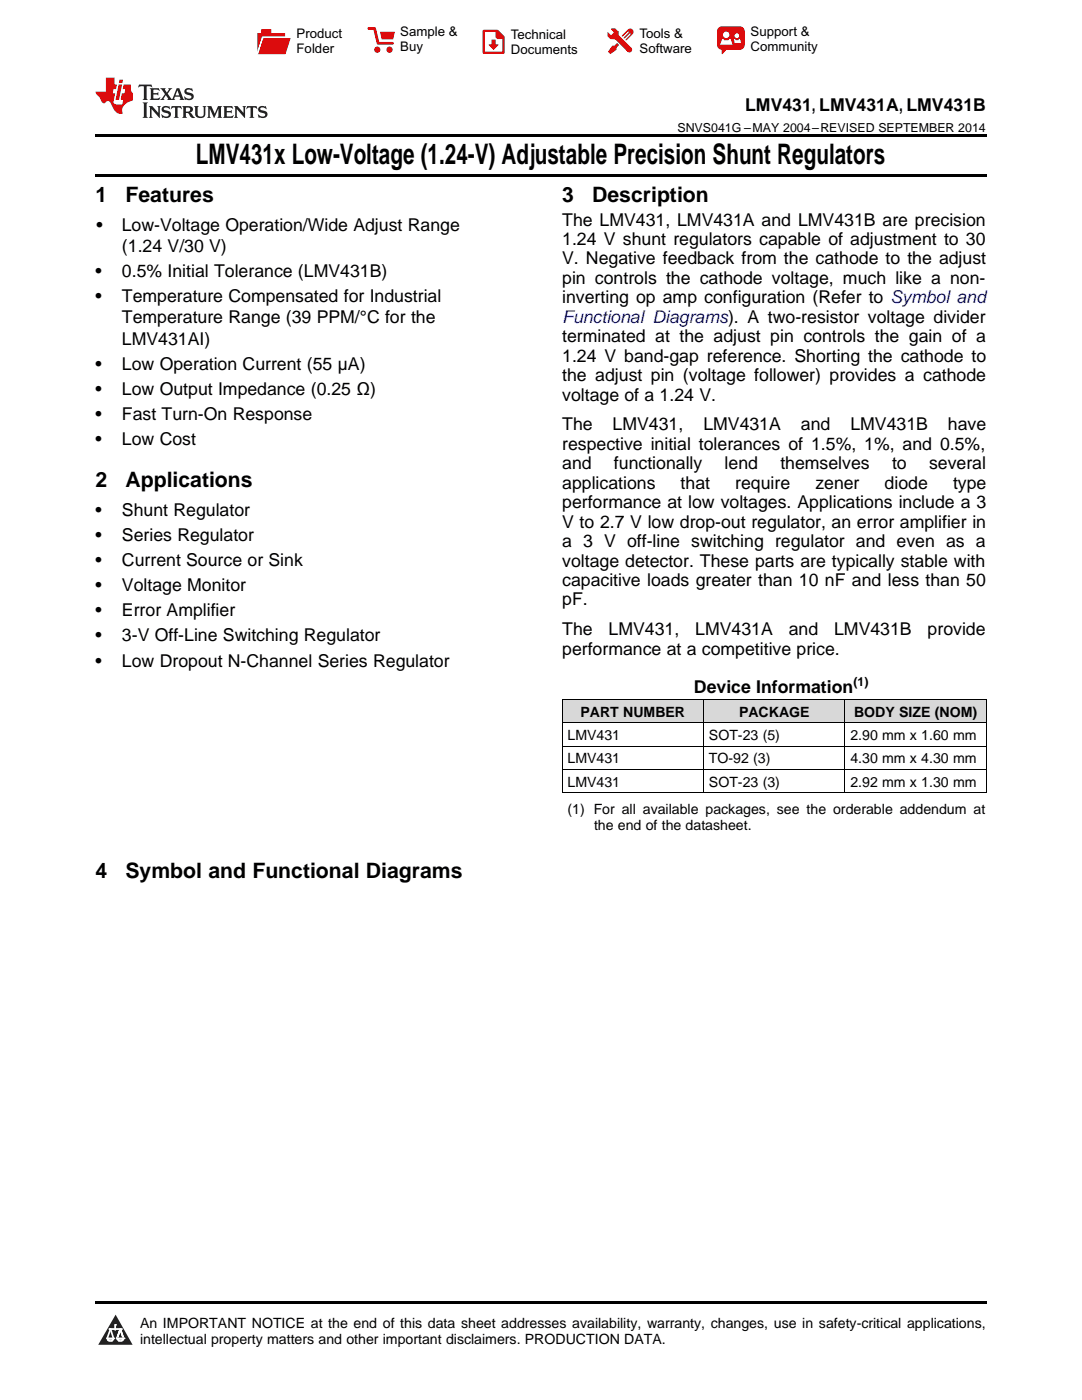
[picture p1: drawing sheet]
<svg xmlns="http://www.w3.org/2000/svg" width="216mm" height="279mm" viewBox="0 0 216 279" stroke-linecap="round" stroke-linejoin="round" font-family="sans-serif">
<defs><g id="words">
<text font-size="5.6" x="39.1" y="32.8">LMV431x Low-Voltage (1.24-V) Adjustable Precision Shunt Regulators</text>
<g font-size="4.2">
<text x="19" y="40.4">1</text>
<text x="25" y="40.4">Features</text>
<text x="112.2" y="40.4">3</text>
<text x="118.2" y="40.4">Description</text>
<text x="19" y="97.3">2</text>
<text x="25" y="97.3">Applications</text>
<text x="19" y="175.2">4</text>
<text x="25" y="175.2">Symbol and Functional Diagrams</text>
</g>
<g font-size="3.5">
<text x="148.7" y="22.2">LMV431, LMV431A, LMV431B</text>
<text x="19.2" y="46.1">•</text>
<text x="24.3" y="46.1">Low-Voltage Operation/Wide Adjust Range</text>
<text x="112.2" y="45">The LMV431, LMV431A and LMV431B are precision</text>
<text x="24.3" y="50.3">(1.24 V/30 V)</text>
<text x="112.2" y="48.9">1.24 V shunt regulators capable of adjustment to 30</text>
<text x="112.2" y="52.8">V. Negative feedback from the cathode to the adjust</text>
<text x="19" y="55.3">•</text>
<text x="24.3" y="55.3">0.5% Initial Tolerance (LMV431B)</text>
<text x="112.2" y="56.7">pin controls the cathode voltage, much like a non-</text>
<text x="19" y="60.3">•</text>
<text x="24.3" y="60.3">Temperature Compensated for Industrial</text>
<text x="24.3" y="64.6">Temperature Range (39 PPM/°C for the</text>
<text x="112.2" y="60.5">inverting op amp configuration (Refer to Symbol and</text>
<text x="24.3" y="68.8">LMV431AI)</text>
<text x="112.2" y="68.3">terminated at the adjust pin controls the gain of a</text>
<text x="19" y="73.8">•</text>
<text x="24.3" y="73.8">Low Operation Current (55 µA)</text>
<text x="112.2" y="72.2">1.24 V band-gap reference. Shorting the cathode to</text>
<text x="112.2" y="76.1">the adjust pin (voltage follower) provides a cathode</text>
<text x="19" y="78.8">•</text>
<text x="19" y="83.8">•</text>
<text x="24.3" y="78.8">Low Output Impedance (0.25 Ω)</text>
<text x="24.3" y="83.8">Fast Turn-On Response</text>
<text x="112.2" y="79.9">voltage of a 1.24 V.</text>
<text x="19" y="88.8">•</text>
<text x="24.3" y="88.8">Low Cost</text>
<text x="112.2" y="85.9">The</text>
<text x="112.2" y="89.8">respective initial tolerances of 1.5%, 1%, and 0.5%,</text>
<text x="122.2" y="85.9">LMV431,</text>
<text x="140.3" y="85.9">LMV431A</text>
<text x="159.8" y="85.9">and</text>
<text x="169.7" y="85.9">LMV431B</text>
<text x="189.2" y="85.9">have</text>
<text x="112.2" y="93.7">and</text>
<text x="122.5" y="93.7">functionally</text>
<text x="144.6" y="93.7">lend</text>
<text x="155.7" y="93.7">themselves</text>
<text x="178" y="93.7">to</text>
<text x="185.4" y="93.7">several</text>
<text x="112.2" y="97.5">applications</text>
<text x="112.2" y="101.4">performance at low voltages. Applications include a 3</text>
<text x="135.8" y="97.5">that</text>
<text x="146.7" y="97.5">require</text>
<text x="162.7" y="97.5">zener</text>
<text x="176.5" y="97.5">diode</text>
<text x="190.2" y="97.5">type</text>
<text x="19" y="103">•</text>
<text x="19" y="108">•</text>
<text x="24.3" y="103">Shunt Regulator</text>
<text x="24.3" y="108">Series Regulator</text>
<text x="112.2" y="105.3">V to 2.7 V low drop-out regulator, an error amplifier in</text>
<text x="19" y="113">•</text>
<text x="24.3" y="113">Current Source or Sink</text>
<text x="112.2" y="109.2">a 3 V off-line switching regulator and even as a</text>
<text x="112.2" y="113.1">voltage detector. These parts are typically stable with</text>
<text x="19" y="118">•</text>
<text x="24.3" y="118">Voltage Monitor</text>
<text x="112.2" y="116.9">capacitive loads greater than 10 nF and less than 50</text>
<text x="19" y="123">•</text>
<text x="24.3" y="123">Error Amplifier</text>
<text x="112.2" y="120.8">pF.</text>
<text x="19" y="128">•</text>
<text x="24.3" y="128">3-V Off-Line Switching Regulator</text>
<text x="112.2" y="126.8">The</text>
<text x="112.2" y="130.7">performance at a competitive price.</text>
<text x="121.4" y="126.8">LMV431,</text>
<text x="138.7" y="126.8">LMV431A</text>
<text x="157.4" y="126.8">and</text>
<text x="166.4" y="126.8">LMV431B</text>
<text x="185.1" y="126.8">provide</text>
<text x="19" y="133">•</text>
<text x="24.3" y="133">Low Dropout N-Channel Series Regulator</text>
<text x="138.5" y="138.4">Device Information</text>
</g>
<text font-size="3.5" fill="#00f" x="112.2" y="64.4">Functional Diagrams). A two-resistor voltage divider</text>
<g font-size="2.8">
<text x="115.8" y="143.1">PART NUMBER</text>
<text x="147.5" y="143.1">PACKAGE</text>
<text x="170.4" y="143.1">BODY SIZE (NOM)</text>
<text x="113.2" y="147.7">LMV431</text>
<text x="141.5" y="147.7">SOT-23 (5)</text>
<text x="169.7" y="147.7">2.90 mm x 1.60 mm</text>
<text x="113.2" y="152.4">LMV431</text>
<text x="141.5" y="152.4">TO-92 (3)</text>
<text x="169.7" y="152.4">4.30 mm x 4.30 mm</text>
<text x="113.2" y="157">LMV431</text>
<text x="141.5" y="157">SOT-23 (3)</text>
<text x="169.7" y="157">2.92 mm x 1.30 mm</text>
<text x="113.2" y="162.5">(1) For all available packages, see the orderable addendum at</text>
<text x="118.5" y="165.7">the end of the datasheet.</text>
<text x="27.9" y="265">An IMPORTANT NOTICE at the end of this data sheet addresses availability, warranty, changes, use in safety-critical applications,</text>
<text x="27.9" y="268.2">intellectual property matters and other important disclaimers. PRODUCTION DATA.</text>
</g>
<g font-size="2.6">
<text x="59.2" y="7.6">Product</text>
<text x="59.2" y="10.6">Folder</text>
<text x="79.9" y="7.3">Sample &amp;</text>
<text x="79.9" y="10.2">Buy</text>
<text x="101.9" y="7.8">Technical</text>
<text x="101.9" y="10.8">Documents</text>
<text x="127.6" y="7.6">Tools &amp;</text>
<text x="127.6" y="10.6">Software</text>
<text x="149.8" y="7.2">Support &amp;</text>
<text x="149.8" y="10.2">Community</text>
</g>
<g font-size="2.5">
<text x="135.2" y="26.3">SNVS041G –MAY 2004–REVISED SEPTEMBER 2014</text>
<text x="170.3" y="137">(1)</text>
</g>
</g></defs>
<g fill="#d8d8d8">
<path d="M112.2 139.7h28.2v4.6h-28.2z"/>
<path d="M140.4 139.7h28.2v4.6h-28.2z"/>
<path d="M168.6 139.7h28.2v4.6h-28.2z"/>
</g>
<path d="M23.1 262.4l3.4 6h-6.9z" fill="#231f20"/>
<path d="M21.4 267.1h1.2l-.3 .5h-.3a.55 .55 0 0 1-.6-.5z" fill-rule="evenodd" fill="#fff"/>
<path d="M21.4 267.1h1.2l-.3 .5h-.3a.55 .55 0 0 1-.6-.5z" fill="none" stroke="#231f20" stroke-width=".34"/>
<path d="M21.4 267.1l1.2 .1-.3 .4h-.5z" fill="none" stroke="#fff" stroke-width=".34"/>
<path d="M23 265.3h.1" fill="none" stroke="#fff" stroke-width=".34"/>
<path d="M23 264.4v.9z" fill="#fff"/>
<path d="M23 264.4v.9z" fill="none" stroke="#fff" stroke-width=".34"/>
<circle cx="23" cy="264.4" r=".17" fill="#fff"/>
<path d="M21.9 265.2h.1" fill="none" stroke="#fff" stroke-width=".34"/>
<path d="M21.9 265.2h2.3z" fill="#fff"/>
<path d="M21.9 265.2h2.3z" fill="none" stroke="#fff" stroke-width=".34"/>
<circle cx="24.2" cy="265.2" r=".17" fill="#fff"/>
<path d="M23.3 267.1h.1" fill="none" stroke="#fff" stroke-width=".34"/>
<path d="M24 265.2l-.7 1.9z" fill="#fff"/>
<path d="M24 265.2l-.7 1.9z" fill="none" stroke="#fff" stroke-width=".34"/>
<path d="M24 265.2l.7 1.9z" fill="#fff"/>
<path d="M24 265.2l.7 1.9z" fill="none" stroke="#fff" stroke-width=".34"/>
<path d="M24.6 267.1h.1" fill="none" stroke="#fff" stroke-width=".34"/>
<circle cx="21.4" cy="267.1" r=".17" fill="#fff"/>
<path d="M22.1 265.2l-.7 1.9z" fill="#fff"/>
<path d="M22.1 265.2l-.7 1.9z" fill="none" stroke="#fff" stroke-width=".34"/>
<path d="M22.1 265.2l.5 1.9z" fill="#fff"/>
<path d="M22.1 265.2l.5 1.9z" fill="none" stroke="#fff" stroke-width=".34"/>
<circle cx="22.6" cy="267.1" r=".17" fill="#fff"/>
<path d="M23.4 267.1h1.3a.65 .65 0 0 1-.7 .5 .65 .65 0 0 1-.6-.5z" fill-rule="evenodd" fill="#fff"/>
<path d="M23.4 267.1h1.3a.65 .65 0 0 1-.7 .5 .65 .65 0 0 1-.6-.5z" fill="none" stroke="#231f20" stroke-width=".34"/>
<path d="M23.4 267.1h1.3l-.4 .5h-.6z" fill="none" stroke="#fff" stroke-width=".34"/>
<path d="M23.3 267.1h.1" fill="none" stroke="#fff" stroke-width=".34"/>
<circle cx="24.7" cy="267.1" r=".17" fill="#fff"/>
<path d="M19 34.8h177.8v.5h-177.8zM19 26.8h177.8v.6h-177.8zM19 259.7h177.8v.5h-177.8z" fill="#000"/>
<path d="M112.2 139.6h84.6M112.2 139.7v18.6M140.4 139.7v18.6M168.6 139.7v18.6M196.8 139.7v18.6M112.2 158.2h84.6M112.2 153.6h84.6M112.2 148.9h84.6M112.2 144.3h84.6" fill="none" stroke="#000" stroke-width=".2"/>
<path d="M27.7 16.9l-.1 .6 .6-.3h.5v.2v2.2l-.2 .4h1l-.2-.4v-2.2v-.2h.5l.6 .3-.2-.6zM29.9 17.6l.2 .4v1.6l-.2 .4h1.9l.1-.6a1.09 1.09 0 0 1-1.3 .1v-.6h.6l.4 .2v-.7l-.2 .2h-.8v-.6l.2-.1a1.01 1.01 0 0 1 1 .3l-.1-.6zM32 17.6l.9 1.2-1 1.2h.9l-.2-.3 .5-.7 .5 .7-.3 .3h1.7l-.2-.3 .1-.4h1l.1 .4-.2 .3h1l-.3-.4-.7-2h-.5l-1 2.2-.8-1.1 .9-1.1h-.9l.2 .2-.4 .7-.4-.7 .2-.2zM35.4 18l.4 1h-.8zM37 17.7a.66 .66 0 0 0-.2 .8 .66 .66 0 0 0 .6 .4l.7 .2 .1 .2a.8 .8 0 0 1-.7 .4 .8 .8 0 0 1-.7-.5l.1 .8 .2-.2a.94 .94 0 0 0 1.1 .1 .94 .94 0 0 0 .4-.9 1.48 1.48 0 0 0-1.3-.6v-.4a1.1 1.1 0 0 1 1.2 .2l-.2-.6-.2 .1-.5-.1zM28.5 20.4l.2 .4v2.3l-.2 .4h1l-.2-.4v-2.3l.2-.4zM29.7 21.2l.2 .4v1.5l-.2 .4h.8l-.3-.4 .1-1.3 1.6 1.8v-2l.2-.4h-.7l.2 .2v1.1l-1.2-1.3zM32.5 21.3a.66 .66 0 0 0-.2 .8 .66 .66 0 0 0 .6 .4l.6 .2 .2 .2a.8 .8 0 0 1-.8 .4 .8 .8 0 0 1-.7-.5l.2 .7 .2-.1a.94 .94 0 0 0 1 .1 .94 .94 0 0 0 .5-1 1.47 1.47 0 0 0-1.3-.6l-.1-.3a1.1 1.1 0 0 1 1.3 .2l-.2-.6-.2 .1-.5-.2zM34.3 21.2l-.2 .6a.64 .64 0 0 1 .8-.3v1.6l-.2 .4h1l-.3-.4 .1-1.6a.66 .66 0 0 1 .8 .3l-.2-.6zM36.3 21.2l.3 .4v1.5l-.3 .4h1l-.2-.2v-.7h.5l.1 .1a.8 .8 0 0 0 1.2 .7l-1-1a.62 .62 0 0 0 .6-.5 .62 .62 0 0 0-.6-.7zM37.1 21.5h.1a.48 .48 0 0 1 .6 0 .48 .48 0 0 1 .1 .6l-.2 .1-.6 .1zM38.7 21.2l.2 .2a2.29 2.29 0 0 0 .4 2 1.05 1.05 0 0 0 1.7-.7v-1.3l.2-.2h-.8l.2 .4v1.1a.61 .61 0 0 1-.6 .6 .61 .61 0 0 1-.6-.6v-1.1l.3-.4zM41.3 21.2l.3 .4v1.5l-.3 .4h.8l-.2-.4v-1.4l.8 1.9 .9-1.9v1.4l-.2 .4h.9l-.2-.4v-1.5l.2-.4h-.8l-.7 1.5-.6-1.5zM44.5 21.2l.2 .4v1.5l-.2 .4h1.9l.2-.6a1.1 1.1 0 0 1-1.4 .2v-.7h.6l.4 .2v-.6l-.2 .1-.8 .1v-.6l.2-.1a1.02 1.02 0 0 1 1.1 .2l-.2-.5zM46.7 21.2l.2 .4v1.5l-.2 .4h.8l-.3-.4 .1-1.3 1.6 1.8v-2l.2-.4h-.7l.2 .2v1.1l-1.2-1.3zM49.3 21.2l-.1 .6a.64 .64 0 0 1 .8-.3v1.6l-.3 .4h1l-.2-.4v-1.6a.66 .66 0 0 1 .8 .3l-.1-.6zM51.7 21.3a.66 .66 0 0 0-.2 .7 .66 .66 0 0 0 .7 .5l.6 .2 .1 .2a.8 .8 0 0 1-.7 .4 .8 .8 0 0 1-.7-.5l.1 .7 .2-.1a.94 .94 0 0 0 1.1 .1 .94 .94 0 0 0 .4-1 1.48 1.48 0 0 0-1.2-.6l-.1-.3a1.1 1.1 0 0 1 1.2 .2l-.2-.6-.1 .1-.6-.2z" fill="#231f20"/>
<path d="M21.1 15.5v2.8h-2v.4l.9 .9a.96 .96 0 0 0 1 1 .59 .59 0 0 1 .5-.4 .59 .59 0 0 1 .5 .3l.4 .8a1.61 1.61 0 0 0 2.1 1.3 1.63 1.63 0 0 1 1.1-2.2l.9-.3v-1.5a1.6 1.6 0 0 1-.4-1.7h-1.4l-.2 .9h.5l-.2 .8h-.5l-.2 1v.3h.5l-.2 .9h-.7a.74 .74 0 0 1-1-.6l.3-1.6h-.5l.2-.8h.5l.1-.9h-.4v-1.4zM23.7 16.9l-.7 3h.8l.6-3zM23.8 15.9l-.1 .7h.7l.2-.7z" fill="#ee1d23"/>
<g fill="#d60000">
<path d="M52.1 5.8h2v.8h2.8v4.2h-5.5v-4.2h.7z" fill-rule="evenodd"/>
<path d="M52.4 7.5h5.6l-1 3.3h-5.6z" fill-rule="evenodd"/>
</g>
<path d="M52.4 7.4h5.7l-.1 .1h-5.5l-1.1 3.3z" fill-rule="evenodd" fill="#fff"/>
<path d="M52.4 7.4h5.7l-.1 .1h-5.5l-1.1 3.3z" fill="none" stroke="#fff" stroke-width=".2"/>
<path d="M73.6 5.7h1.1l.7 2.9h2.9" fill="none" stroke="#d60000" stroke-width=".55"/>
<g fill="#d60000">
<path d="M75.8 6.3h3l-.4 1.6h-2.2z" fill-rule="evenodd"/>
<circle cx="75.3" cy="9.9" r=".62"/>
<circle cx="77.7" cy="9.9" r=".62"/>
</g>
<path d="M96.5 6.2h2.7l1.3 1.2v3.1h-4z" fill="none" stroke="#d60000" stroke-width=".44"/>
<g fill="#d60000">
<path d="M98.1 7.9h.8v1h.5l-.9 1.1-1-1v-.1h.6z" fill-rule="evenodd"/>
<path d="M98.9 6.2h.3l1.3 1.2v.4h-1.3l-.3-.4z" fill-rule="evenodd"/>
<path d="M121.9 5.7h.8l.7 .6 .1 .7 2.5 2.5-.8 .8-2.3-2.3-1.1-.2-.6-.6v-.8l.7 .6 .5-.4v-.2l-.5-.5z" fill-rule="evenodd"/>
<path d="M122.2 9.1h.4l.5-.5 .4 .4-.5 .5v.4l-1.2 .9-.5-.5z" fill-rule="evenodd"/>
<path d="M125.3 5.9a.67 .67 0 0 1 .9 0 .67 .67 0 0 1 0 .9z" fill-rule="evenodd"/>
<path d="M125.3 5.9l.9 .9-1.2 1.2h-.2v-.2l1-.9v-.2h-.2l-.9 1h-.2v-.2l.9-1 .1-.2h-.3l-.9 1h-.2v-.2z" fill-rule="evenodd"/>
<circle cx="125.6" cy="9.9" r=".54"/>
</g>
<path d="M123.3 6.3v.7" fill="none" stroke="#d60000" stroke-width=".2"/>
<g fill="#d60000">
<path d="M143.4 5.5l.6-.2h3.6a.95 .95 0 0 1 1 .9v2.8a.95 .95 0 0 1-1 .9h-3.6a.95 .95 0 0 1-.9-.9v-2.8z" fill-rule="evenodd"/>
<path d="M144 9.9h.9l-.7 .9h-.2z" fill-rule="evenodd"/>
</g>
<g fill="#fff">
<path d="M146.6 8.6h1.3z"/>
<path d="M144.1 7.8h.3l.1 .2h.8l.2-.2h.3l.4 1.1h-2.5z" fill-rule="evenodd"/>
<path d="M146.4 7.8h.3l.1 .2h.5l.2-.2h.2l.2 .8h-1.3z" fill-rule="evenodd"/>
<circle cx="144.9" cy="6.9" r=".65"/>
<circle cx="147" cy="7.1" r=".48"/>
</g>
<use href="#words"/>
</svg>
